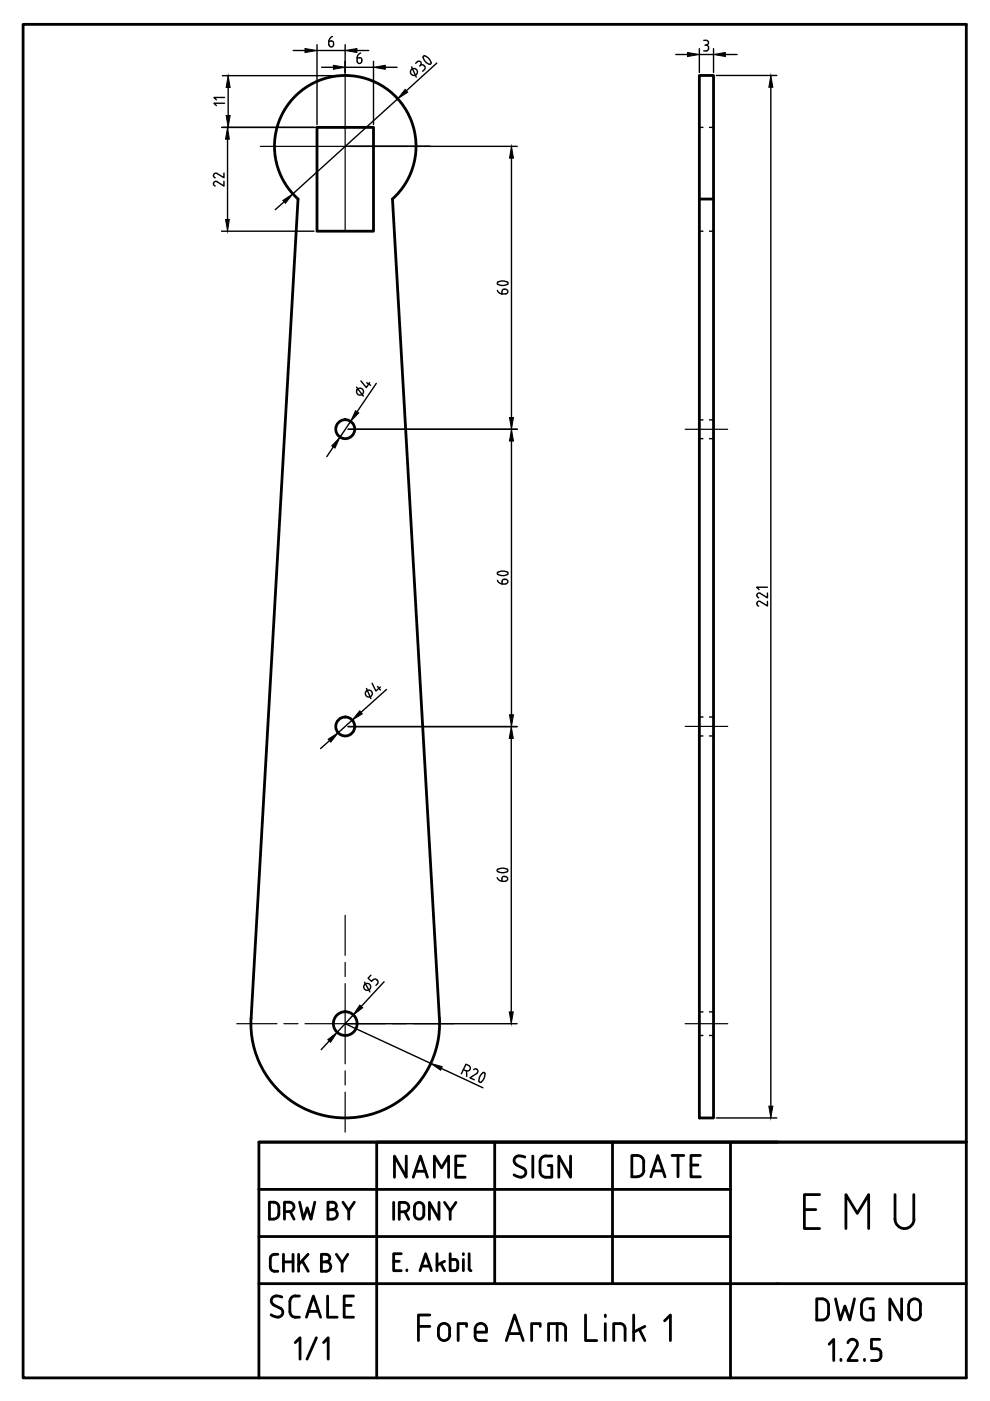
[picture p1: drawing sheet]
<svg xmlns="http://www.w3.org/2000/svg" width="210mm" height="297mm" viewBox="0 0 210 297" stroke-linecap="round" stroke-linejoin="round" font-family="sans-serif">
<!-- layer: 0 -->
<g fill="none" stroke="#000" stroke-width=".59">
<path d="M4.9 5.2h200v286.9h-200zM148.3 16h3v221h-3zM62.7 20.3a15 15 0 0 1 21.5 .5 15 15 0 0 1-1 21.4l10 173.7a20 20 0 0 1-20 21.1 20 20 0 0 1-20-21.1l10-173.7a15 15 0 0 1-.5-21.9zM67.2 27h12v22h-12zM148.3 42.2h3M54.9 242.1h150h-50v50M54.9 252.2h100M59.1 257.4a1.08 1.08 0 0 1-1.1 1M59.1 257.4v-1.4a1.08 1.08 0 0 0-1.1-1.1h-.9v3.6h.9M60.3 256.9h1a.99 .99 0 0 0 1-1 .99 .99 0 0 0-1-1h-1v3.6M61.5 256.9l.8 1.6M63.5 254.9l.8 3.6 .8-2.4 .8 2.4 .8-3.6"/>
<path d="M69.5 256.5h1M70.5 254.9h-1v3.6h1M70.5 254.9a.78 .78 0 0 1 .8 .8 .78 .78 0 0 1-.8 .8 .99 .99 0 0 1 1 1 .99 .99 0 0 1-1 .9M72.7 254.9l1.2 1.8 1.2-1.8M73.9 256.7v1.8M83.5 254.9v3.6M84.7 256.9h1M85.7 254.9h-1v3.6M85.7 254.9a.99 .99 0 0 1 1 1 .99 .99 0 0 1-1 1M85.8 256.9l.8 1.6M86.1 245.1v4.5l-2.5-4.5v4.5M87.6 249.6l1.5-4.5 1.5 4.5"/>
<path d="M87.9 255.9v1.6a.99 .99 0 0 0 1 1 .99 .99 0 0 0 1-1v-1.6M88 248.3h2.2M89.9 255.9a.99 .99 0 0 0-1-1 .99 .99 0 0 0-1 1M92.1 249.6v-4.5l1.5 2.5 1.5-2.5v4.5M93.1 254.9v3.6l-2.1-3.6v3.6M94.3 254.9l1.1 1.8 1.3-1.8M95.4 256.7v1.8M96.6 247.1h1.5M98.6 245.1h-2v4.5h2M104.9 242.1h-25v50M109 249.1l.7 .4 .8 .1M109.5 247l1.4 .7a.99 .99 0 0 1 .6 1.1 .99 .99 0 0 1-1 .8"/>
<path d="M110 245.1a.99 .99 0 0 0-1 .7 .99 .99 0 0 0 .5 1.1M110 245.1l1.3 .2M113 245.1v4.5M114.5 248.3a1.25 1.25 0 0 0 1.2 1.3M115.7 245.1h1.3M115.7 245.1a1.25 1.25 0 0 0-1.2 1.2v2.1M116.2 247.1h.8v2.5h-1.3M121 245.1v4.5l-2.5-4.5v4.5M129.9 242.1h-25v30.1M135.1 249.5a1.38 1.38 0 0 0 1.4-1.4v-1.7a1.3 1.3 0 0 0-1.4-1.4h-1.1v4.5h1.1M138 249.5l1.5-4.5 1.5 4.5M138.4 248.2h2.1"/>
<path d="M142.5 245h2.5M143.7 245v4.5M146.5 247h1.5M148.5 245h-2v4.5h2M154.9 242.1h-25v30.1M164.9 242.1h-110v50M170.5 256.5h2.5M173.8 253.3h-3.3v7.2h3.3M189.8 253.3v5.2M189.8 258.5a2.01 2.01 0 0 0 2 2 2.01 2.01 0 0 0 2-2M193.7 253.3v5.2M54.9 262.2h100"/>
<path d="M54.9 272.2h150M57.3 266.9v1.7a.91 .91 0 0 0 .9 .9h.7M57.5 278.8l.7 .3 .8 .2M58.5 274.7l1.3 .3M58.5 274.8a.99 .99 0 0 0-1 .8 .99 .99 0 0 0 .6 1.1l1.3 .7M58.9 265.9a1.24 1.24 0 0 0-1.5 .6l-.1 .3M59.4 277.3a.99 .99 0 0 1 .5 1.2 .99 .99 0 0 1-.9 .7M60.1 265.9v3.6M60.1 267.5h2M61.5 275.9v2.3M61.5 278.2a1.12 1.12 0 0 0 1.1 1.1h.9M62.1 265.9v3.6"/>
<path d="M62.6 274.8h.9M62.6 274.7a1.12 1.12 0 0 0-1.1 1.2M63.3 265.9v3.6M64.1 267.3l1.2 2.2M65 279.3l1.4-4.5 1.6 4.5M65.3 265.9l-2 2.2M65.4 278h2.1M69.1 267.5a.78 .78 0 0 0 .8-.8 .78 .78 0 0 0-.8-.8h-1v3.6h1a.99 .99 0 0 0 1-1 .99 .99 0 0 0-1-1h-1M69.5 274.8v4.5h2M71.3 265.9l1.2 1.9 1.2-1.9M72.5 267.8v1.7M73 276.8h1.5"/>
<path d="M75 274.8h-2v4.5h2M83.5 267.4h1.2M85.1 265.8h-1.6v3.6h1.6M86.3 269.2v.2M89.1 269.4l1.1-3.6 1.3 3.6M89.4 268.4h1.7M91.1 278.8h-2.4v5.4M92.7 265.8v3.6M93.5 267.8l.8 1.6M94.3 267.4l-1.6 .8M95.4 265.8v3.6h.9M95.4 267h.9"/>
<path d="M96.4 267a.7 .7 0 0 1 .7 .7M97.1 268.7a.7 .7 0 0 1-.7 .7M97.1 267.7v1M98.2 265.8v.2M98.2 267v2.4M99.5 265.8v3.2l.4 .4M124.1 278.8v5.4h2.4M128.3 278.8v.3M134.4 278.8v5.4M175.7 276.8a1.38 1.38 0 0 0-1.4-1.4h-1.1v4.5a2.08 2.08 0 0 0 2.2-.6l.3-.8v-1.7M177.2 275.4l1 4.5 .9-3 1.1 3 1-4.5M179.4 260.5v-7.2l2.4 4 2.4-4v7.2"/>
<path d="M182.7 276.6v2M184.4 277.4h.8v2.5h-1.3a1.25 1.25 0 0 1-1.2-1.3M185.2 275.4h-1.3a1.25 1.25 0 0 0-1.2 1.2M191.2 275.4v4.5l-2.5-4.5v4.5M192.6 276.6v2M192.7 276.6a1.25 1.25 0 0 1 1.2-1.2 1.25 1.25 0 0 1 1.3 1.2l-.1 2M192.7 278.6a1.25 1.25 0 0 0 1.2 1.3 1.25 1.25 0 0 0 1.3-1.3M62.6 284.6l1-1v4.6M67.1 283.6l-2 4.6M68.6 284.6l1-1v4.6M88.7 281.2h2.4M92.9 283a1.21 1.21 0 0 0 1.3 1.2 1.21 1.21 0 0 0 1.2-1.2"/>
<path d="M92.9 281.8v1.2M95.3 281.8v1.2M95.4 281.8a1.21 1.21 0 0 0-1.2-1.2 1.21 1.21 0 0 0-1.3 1.2M98.9 281.2v-.6h-1.8v3.6M100.7 281.8v1.5a.91 .91 0 0 0 .9 .9M101.6 284.2h1.6M103.2 281.8a1.21 1.21 0 0 0-1.3-1.2 1.21 1.21 0 0 0-1.2 1.2M103.2 281.8v.6h-2.5M107.3 284.2l1.8-5.4 1.8 5.4M107.9 282.7h2.5M114.5 281.2v-.6h-1.8v3.6M118.1 280.6v3.6"/>
<path d="M118.9 280.6h-2.6v3.6M118.9 280.6a1.04 1.04 0 0 1 1.1 1.1M119.9 281.7v2.5M128.3 280.6v3.6M131.5 280.6h-1.4v3.6M131.5 280.6a1.04 1.04 0 0 1 1 1.1v2.5M135.5 281.8l1.2 2.4M136.7 281.2l-2.3 1.2M140.9 280l1.2-1.2v5.4M175.8 285l1-1v4.5M178.3 288.2v.3M179.8 284.7a1.03 1.03 0 0 1 1.4-.7 1.03 1.03 0 0 1 .5 1.5l-1.9 3h2"/>
<path d="M183.3 288.2v.3M186.5 284h-1.7v2h1a.99 .99 0 0 1 1 1M186.8 287v.5M186.8 287.5a.99 .99 0 0 1-1 1h-1"/>
<circle cx="73.2" cy="91" r="2.01"/>
<circle cx="73.2" cy="154" r="2.01"/>
<circle cx="73.2" cy="217" r="2.52"/>
</g>
<!-- layer: AM_7 -->
<g fill="none" stroke="#000" stroke-width=".25">
<path d="M73.2 13v18h18h-18M55.2 31h18v18M145.3 91h9M145.3 154h9M73.2 194.1v8.5M50.2 217h8.5M60.2 217h3M64.7 217h17M73.2 204v3.1M73.2 208.5v17.1M83.2 217h3M87.7 217h8.5"/>
<path d="M145.3 217h9M73.2 227v3M73.2 231.6v8.4"/>
</g>
<!-- layer: Annotations -->
<g fill="none" stroke="#000" stroke-width=".3">
<path d="M47.1 16h25.4M48.4 18.5v6M62.2 10.7h2.5M67.2 9.5v16.9M67.2 10.7h6M68.2 14.3h2.5M69.8 9.5a.49 .49 0 0 0 .4 .4 .49 .49 0 0 0 .5-.4M70.2 8.7h-.5v.8M70.2 8.7a.44 .44 0 0 1 .5 .5M70.5 7.7a1.12 1.12 0 0 0-.7 1M70.7 9.2v.3M73.2 9.5v5.9"/>
<path d="M73.2 14.3h6M75.7 10.7h2.5M76.2 12.3h-.5v.7a.51 .51 0 0 0 .6 .4 .51 .51 0 0 0 .4-.7M76.2 12.2a.44 .44 0 0 1 .5 .5M76.5 11.2a1.12 1.12 0 0 0-.8 1M79.2 13v13.4M81.7 14.3h2.5M87.3 14.2l1 2.1M88.1 13.4l.4-.3a.49 .49 0 0 1 .7 0 .49 .49 0 0 1-.1 .7M89 14a.63 .63 0 0 1 .8-.1 .63 .63 0 0 1 .2 .8M89.7 12.2l.2-.4 .5 .2a2.1 2.1 0 0 1 1 1.3M89.7 12.2a1.86 1.86 0 0 0 1.5 1.4l.2-.3"/>
<path d="M90 14.8l-.4 .3M92.6 13.4l-6.5 5.9M143.3 11.6h2.5M148.3 10.3v5.1M148.3 11.6h3M149.2 8.6h.5a.49 .49 0 0 1 .5 .4 .49 .49 0 0 1-.5 .5M149.5 9.6h.2M149.7 9.6a.57 .57 0 0 1 .5 .7M150.2 10.3l-.2 .4-.8 .1M151.3 10.3v5.1M151.9 16h12.8M153.8 11.6h2.5"/>
<path d="M163.4 18.5v216M45.2 38.9l.4 .5M45.2 37.2l.4 .5M47 27h25.5M47.5 38.4v1.1l-1.6-1.1-.5 .2-.1 .3M47.5 36.7v1l-1.6-1-.5 .2-.1 .3M47.6 21.9h-2.2l.5 .5M47.6 20.7h-2.2l.5 .5M48.2 29.5v17M73.8 31h35.9M84.3 21l-22.2 20.1M108.4 33.5v55"/>
<path d="M47 49h19.6M60.2 42.8l-1.8 1.7M107.6 59.8a1.96 1.96 0 0 0-2.1 .1l.1 .4M107.6 59.8l.1 .2-.1 .3M105.5 61.6a1.12 1.12 0 0 0 .9 .7M105.6 60.3a2.1 2.1 0 0 0 2 0M106.4 61.8v.5M106.9 61.3a.51 .51 0 0 1 .7 .4 .51 .51 0 0 1-.4 .6h-.8M107 61.3a.44 .44 0 0 0-.5 .5M70.7 94.7l-1.4 2.1M73.8 91h35.9M74.3 89.4l-2.2 3.3"/>
<path d="M75.6 82.1l1.4 1.9M76.5 80.8l1.2 1.4 .7-1.1M77.8 81.2l.8 .5M79.8 81.3l-4.1 6M108.4 93.5v58.1M105.5 123a1.12 1.12 0 0 0 .9 .8M105.5 121.4l.1-.1a1.96 1.96 0 0 1 2.1 .1v.2a1.57 1.57 0 0 1-2.3 0zM106.9 122.9h.3M107 122.8a.44 .44 0 0 0-.5 .5v.5h.7M107.2 122.8a.49 .49 0 0 1 .5 .5 .49 .49 0 0 1-.5 .5M160.5 128l.4 .5M161.2 125.8a.5 .5 0 0 0-.7 .3 .5 .5 0 0 0 .4 .6"/>
<path d="M162.7 127.5v1l-1.6-1-.5 .1-.1 .4M162.7 125.7v1l-1.5-.9M162.7 124.5h-2.3l.5 .5M69.8 157.1l-1.8 1.6M73.8 154.1h35.9M74.7 152.7l-3 2.7M77.7 146l.9 2.1M78.9 144.9l.8 1.6 .9-.8M80 145.5l.7 .8M81.9 146.2l-5.4 4.8M108.4 156.5v58M105.4 186.1a1.12 1.12 0 0 0 1 .7"/>
<path d="M105.5 184.3l-.1 .3 .1 .2M105.6 184.8a2.1 2.1 0 0 0 2 0M105.6 184.3a1.7 1.7 0 0 1 2.1 .3l-.1 .2M106.4 186.4v.5h.7M106.9 185.8a.44 .44 0 0 0-.5 .5M106.9 185.8h.2M107.2 185.8a.49 .49 0 0 1 .4 .5 .49 .49 0 0 1-.4 .5M73.2 217l18.1 8.5M73.8 217h35.8M74.9 215.2l-3.4 3.7M77.3 208.2l1.1 2.1M78.6 206.8l-.6 .6 .8 .7 .3-.4"/>
<path d="M79.2 207.7a.62 .62 0 0 1 .7 .1 .62 .62 0 0 1 .1 .7M80 208.6l-.3 .3M81.4 208.2l-4.8 5.2M69.8 220.7l-1.7 1.8M93.6 226.5l8.8 4.1M98.9 227.1l.1 1.1M99.3 225.9l-.5-.3-1 2.1M99.4 225.9a.61 .61 0 0 1 .3 .8 .61 .61 0 0 1-.8 .3l-.7-.2M101 226.7l.3 .4-.2 .4M101.1 226.7l-.7 .1M101.1 227.6l-1.5 .9 1 .4M102.4 227.5a1.89 1.89 0 0 0-.8 1.9l.4 .1"/>
<path d="M102.4 227.4h.3l.1 .2M102.8 227.7a2.1 2.1 0 0 1-.8 1.8M151.9 237h12.8"/>
<circle cx="87.8" cy="15.3" r=".74"/>
<circle cx="76.3" cy="83" r=".74"/>
<circle cx="78.2" cy="147" r=".74"/>
<circle cx="77.9" cy="209.2" r=".74"/>
</g>
<g fill="#000" stroke="#000" stroke-width=".21">
<path d="M48.4 16l.4 2.5h-.9zM64.7 10.3l2.5 .4-2.5 .4zM70.7 13.8l2.5 .5-2.5 .4zM73.2 10.7l2.5-.4v.8zM79.2 14.3l2.5-.5v.9zM85.9 19l.5 .6-2.1 1.4zM145.8 11.1l2.5 .5-2.5 .4zM151.3 11.6l2.5-.5v.9zM163.4 16l.5 2.5h-.9zM48.2 27l.4 2.5h-.8zM47.9 24.5h.9l-.4 2.5zM108.4 31l.5 2.5h-.9z"/>
<path d="M47.8 46.5h.8l-.4 2.5zM60 42.5l2.1-1.4-1.6 2zM72.1 92.7l-1.1 2.3-.7-.5zM75.4 87.1l.7 .4-1.8 1.9zM108.4 91l.5 2.5h-.9zM108 88.5h.9l-.5 2.5zM69.6 156.7l2.1-1.3-1.6 2zM76.3 150.7l.5 .6-2.1 1.4zM108.4 154.1l.4 2.4h-.8zM108 151.6h.9l-.5 2.5zM76.3 213.1l.6 .6-2 1.5zM108 214.5h.8l-.4 2.5z"/>
<path d="M69.5 220.4l2-1.5-1.4 2.1zM91.3 225.5l2.5 .6-.4 .8zM163 234.5h.9l-.5 2.5z"/>
</g>
<!-- layer: Hidden Line -->
<g fill="none" stroke="#000" stroke-width=".3">
<path d="M148.3 27h.7M150.4 27h.9M148.3 49h.7M150.4 49h.9M148.3 89h.7M148.3 93h.7M150.4 89h.9M150.4 93h.9M148.3 152h.7M148.3 156h.7M150.4 152h.9M150.4 156h.9"/>
<path d="M148.3 214.5h.7M148.3 219.5h.7M150.4 214.5h.9M150.4 219.5h.9M148.3 237h3"/>
</g>
</svg>
